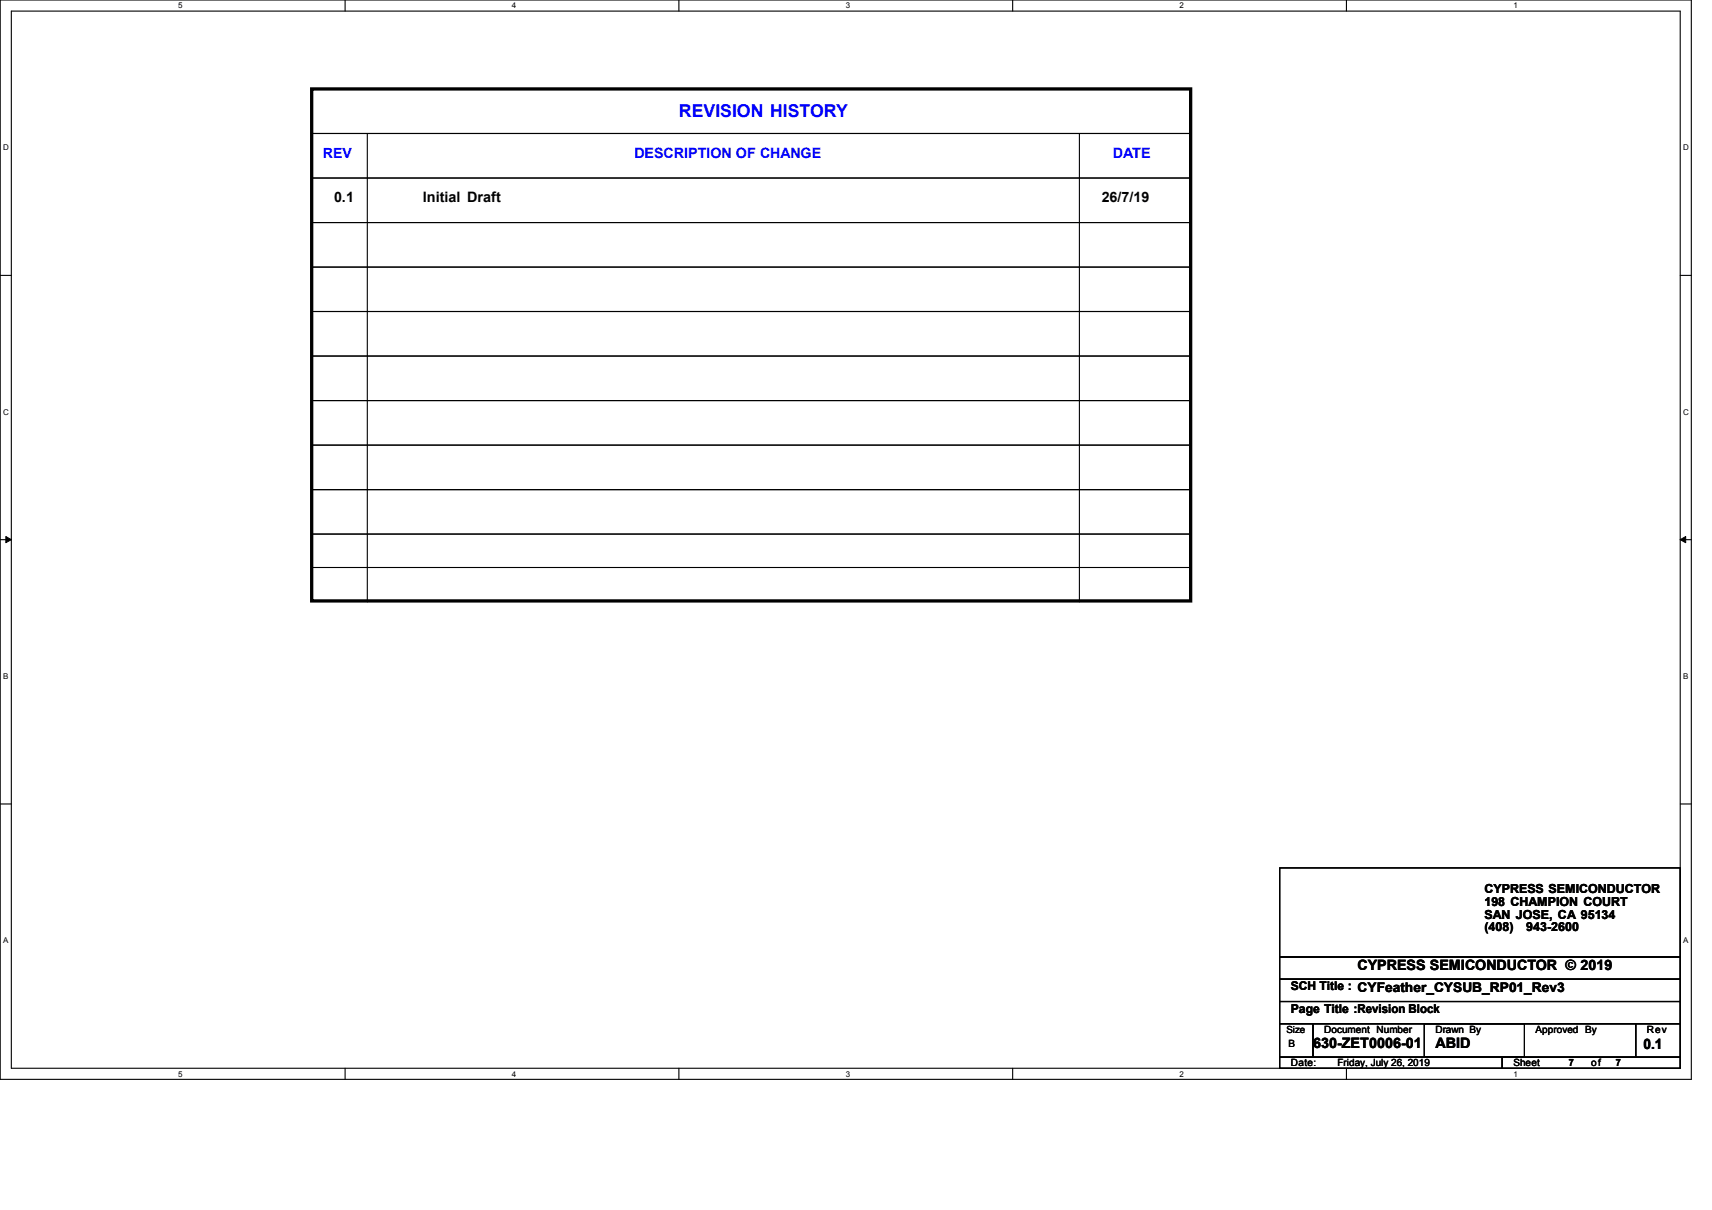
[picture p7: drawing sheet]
<svg xmlns="http://www.w3.org/2000/svg" width="297mm" height="210mm" viewBox="0 0 297 210" stroke-linecap="round" stroke-linejoin="round" font-family="sans-serif">
<defs><g id="words">
<text font-size="3.1" fill="#00f" x="117.8" y="20.2">REVISION HISTORY</text>
<g font-size="2.5" fill="#00f">
<text x="110.1" y="27.4">DESCRIPTION OF CHANGE</text>
<text x="193.1" y="27.4">DATE</text>
</g>
<g font-size="2.5">
<text x="58" y="35.1">0.1</text>
<text x="73.4" y="35.1">Initial Draft</text>
<text x="191.2" y="35.1">26/7/19</text>
<text x="235.5" y="168.3">CYPRESS SEMICONDUCTOR © 2019</text>
<text x="227.8" y="181.8">630-ZET0006-01</text>
<text x="249.1" y="181.8">ABID</text>
<text x="285.2" y="182">0.1</text>
</g>
<text font-size="2.4" fill="#00f" x="56" y="27.3">REV</text>
<g font-size="2.2">
<text x="257.6" y="154.9">CYPRESS SEMICONDUCTOR</text>
<text x="257.6" y="157.1">198 CHAMPION COURT</text>
<text x="257.6" y="159.3">SAN JOSE, CA 95134</text>
<text x="257.6" y="161.6">(408)</text>
<text x="264.8" y="161.6">943-2600</text>
</g>
<g font-size="2.1">
<text x="224" y="171.8">SCH Title : CYFeather_CYSUB_RP01_Rev3</text>
<text x="224" y="175.7">Page Title :Revision Block</text>
</g>
<g font-size="1.7">
<text x="223.2" y="179.1">Size</text>
<text x="229.8" y="179.1">Document Number</text>
<text x="249.1" y="179.1">Drawn By</text>
<text x="266.4" y="179.1">Approved By</text>
<text x="285.7" y="179.1">Rev</text>
<text x="223.6" y="181.7">B</text>
<text x="224" y="184.9">Date:</text>
<text x="232.1" y="184.9">Friday, July 26, 2019</text>
<text x="262.6" y="184.9">Sheet</text>
<text x="272.2" y="185">7</text>
<text x="276.1" y="184.9">of</text>
<text x="280.3" y="185">7</text>
</g>
<g font-size="1.4">
<text x="30.9" y="1.5">5</text>
<text x="88.8" y="1.5">4</text>
<text x="146.7" y="1.5">3</text>
<text x="204.7" y="1.5">2</text>
<text x="262.6" y="1.5">1</text>
<text x=".5" y="26.1">D</text>
<text x="292" y="26.1">D</text>
<text x=".5" y="71.9">C</text>
<text x="292" y="71.9">C</text>
<text x=".5" y="117.8">B</text>
<text x="292" y="117.8">B</text>
<text x=".5" y="163.6">A</text>
<text x="292" y="163.6">A</text>
<text x="30.9" y="186.8">5</text>
<text x="88.8" y="186.8">4</text>
<text x="146.7" y="186.8">3</text>
<text x="204.7" y="186.8">2</text>
<text x="262.6" y="186.8">1</text>
</g>
</g></defs>
<path d="M0 0h293.5v187.2h-293.5zM2 1.9h289.5v183.4h-289.5z" fill="none" stroke="#000" stroke-width=".19"/>
<g fill="#fff">
<path d="M30.9 .2h.8v1.6h-.8z"/>
<path d="M30.9 185.5h.8v1.6h-.8z"/>
</g>
<path d="M59.9 0v1.9M59.9 185.3v1.9" fill="none" stroke="#000" stroke-width=".19"/>
<g fill="#fff">
<path d="M88.8 .2h.8v1.6h-.8z"/>
<path d="M88.8 185.5h.8v1.6h-.8z"/>
</g>
<path d="M117.8 0v1.9M117.8 185.3v1.9" fill="none" stroke="#000" stroke-width=".19"/>
<g fill="#fff">
<path d="M146.7 .2h.8v1.6h-.8z"/>
<path d="M146.7 185.5h.8v1.6h-.8z"/>
</g>
<path d="M175.7 0v1.9M175.7 185.3v1.9" fill="none" stroke="#000" stroke-width=".19"/>
<g fill="#fff">
<path d="M204.7 .2h.7v1.6h-.7z"/>
<path d="M204.7 185.5h.7v1.6h-.7z"/>
</g>
<path d="M233.6 0v1.9M233.6 185.3v1.9" fill="none" stroke="#000" stroke-width=".19"/>
<g fill="#fff">
<path d="M262.6 .2h.7v1.6h-.7z"/>
<path d="M262.6 185.5h.7v1.6h-.7z"/>
<path d="M.5 24.8h1v1.6h-1z"/>
<path d="M292 24.8h1v1.6h-1z"/>
<path d="M.5 70.7h1v1.5h-1z"/>
<path d="M292 70.7h1v1.5h-1z"/>
</g>
<path d="M0 47.8h2M291.5 47.8h2" fill="none" stroke="#000" stroke-width=".19"/>
<g fill="#fff">
<path d="M.5 116.5h.9v1.6h-.9z"/>
<path d="M292 116.5h.9v1.6h-.9z"/>
</g>
<path d="M0 93.6h2M291.5 93.6h2" fill="none" stroke="#000" stroke-width=".19"/>
<path d="M1 93.1l1 .5-1 .5zM291.5 93.6l1-.5v1z" fill="#000"/>
<path d="M1 93.1l1 .5-1 .5zM291.5 93.6l1-.5v1z" fill="none" stroke="#000" stroke-width=".17"/>
<g fill="#fff">
<path d="M.5 162.4h.9v1.5h-.9z"/>
<path d="M292 162.4h.9v1.5h-.9z"/>
</g>
<g fill="none" stroke="#000" stroke-width=".19">
<path d="M54.1 15.4h152.5v7.8h-152.5zM54.1 23.2h152.5v7.7h-152.5zM54.1 30.9h152.5v7.7h-152.5zM54.1 38.6h152.5v7.7h-152.5zM63.7 23.2v81M187.3 23.2v81M54.1 46.3h152.5v7.7h-152.5zM54.1 54h152.5v7.8h-152.5zM54.1 61.8h152.5v7.7h-152.5zM54.1 69.5h152.5v7.7h-152.5zM54.1 77.2h152.5v7.7h-152.5zM54.1 84.9h152.5v7.7h-152.5z"/>
<path d="M54.1 92.6h152.5v5.8h-152.5zM63.7 104.2h.1M187.3 104.2h.1M0 139.5h2M291.5 139.5h2M222 150.6h69.5v15.4h-69.5zM222 166h69.5v3.9h-69.5zM222 169.9h69.5v3.8h-69.5zM222 177.6h5.8v5.8h-5.8zM222 173.7h69.5v3.9h-69.5zM227.8 177.6h56v5.8h-56zM247.1 177.6h17.4v5.8h-17.4z"/>
<path d="M283.8 177.6h7.7v5.8h-7.7zM222 183.4h38.6v1.9h-38.6zM260.6 183.4h30.9v1.9h-30.9z"/>
</g>
<path d="M54.1 15.4h152.5v88.8h-152.5z" fill="none" stroke="#000" stroke-width=".57"/>
<use href="#words"/>
</svg>
